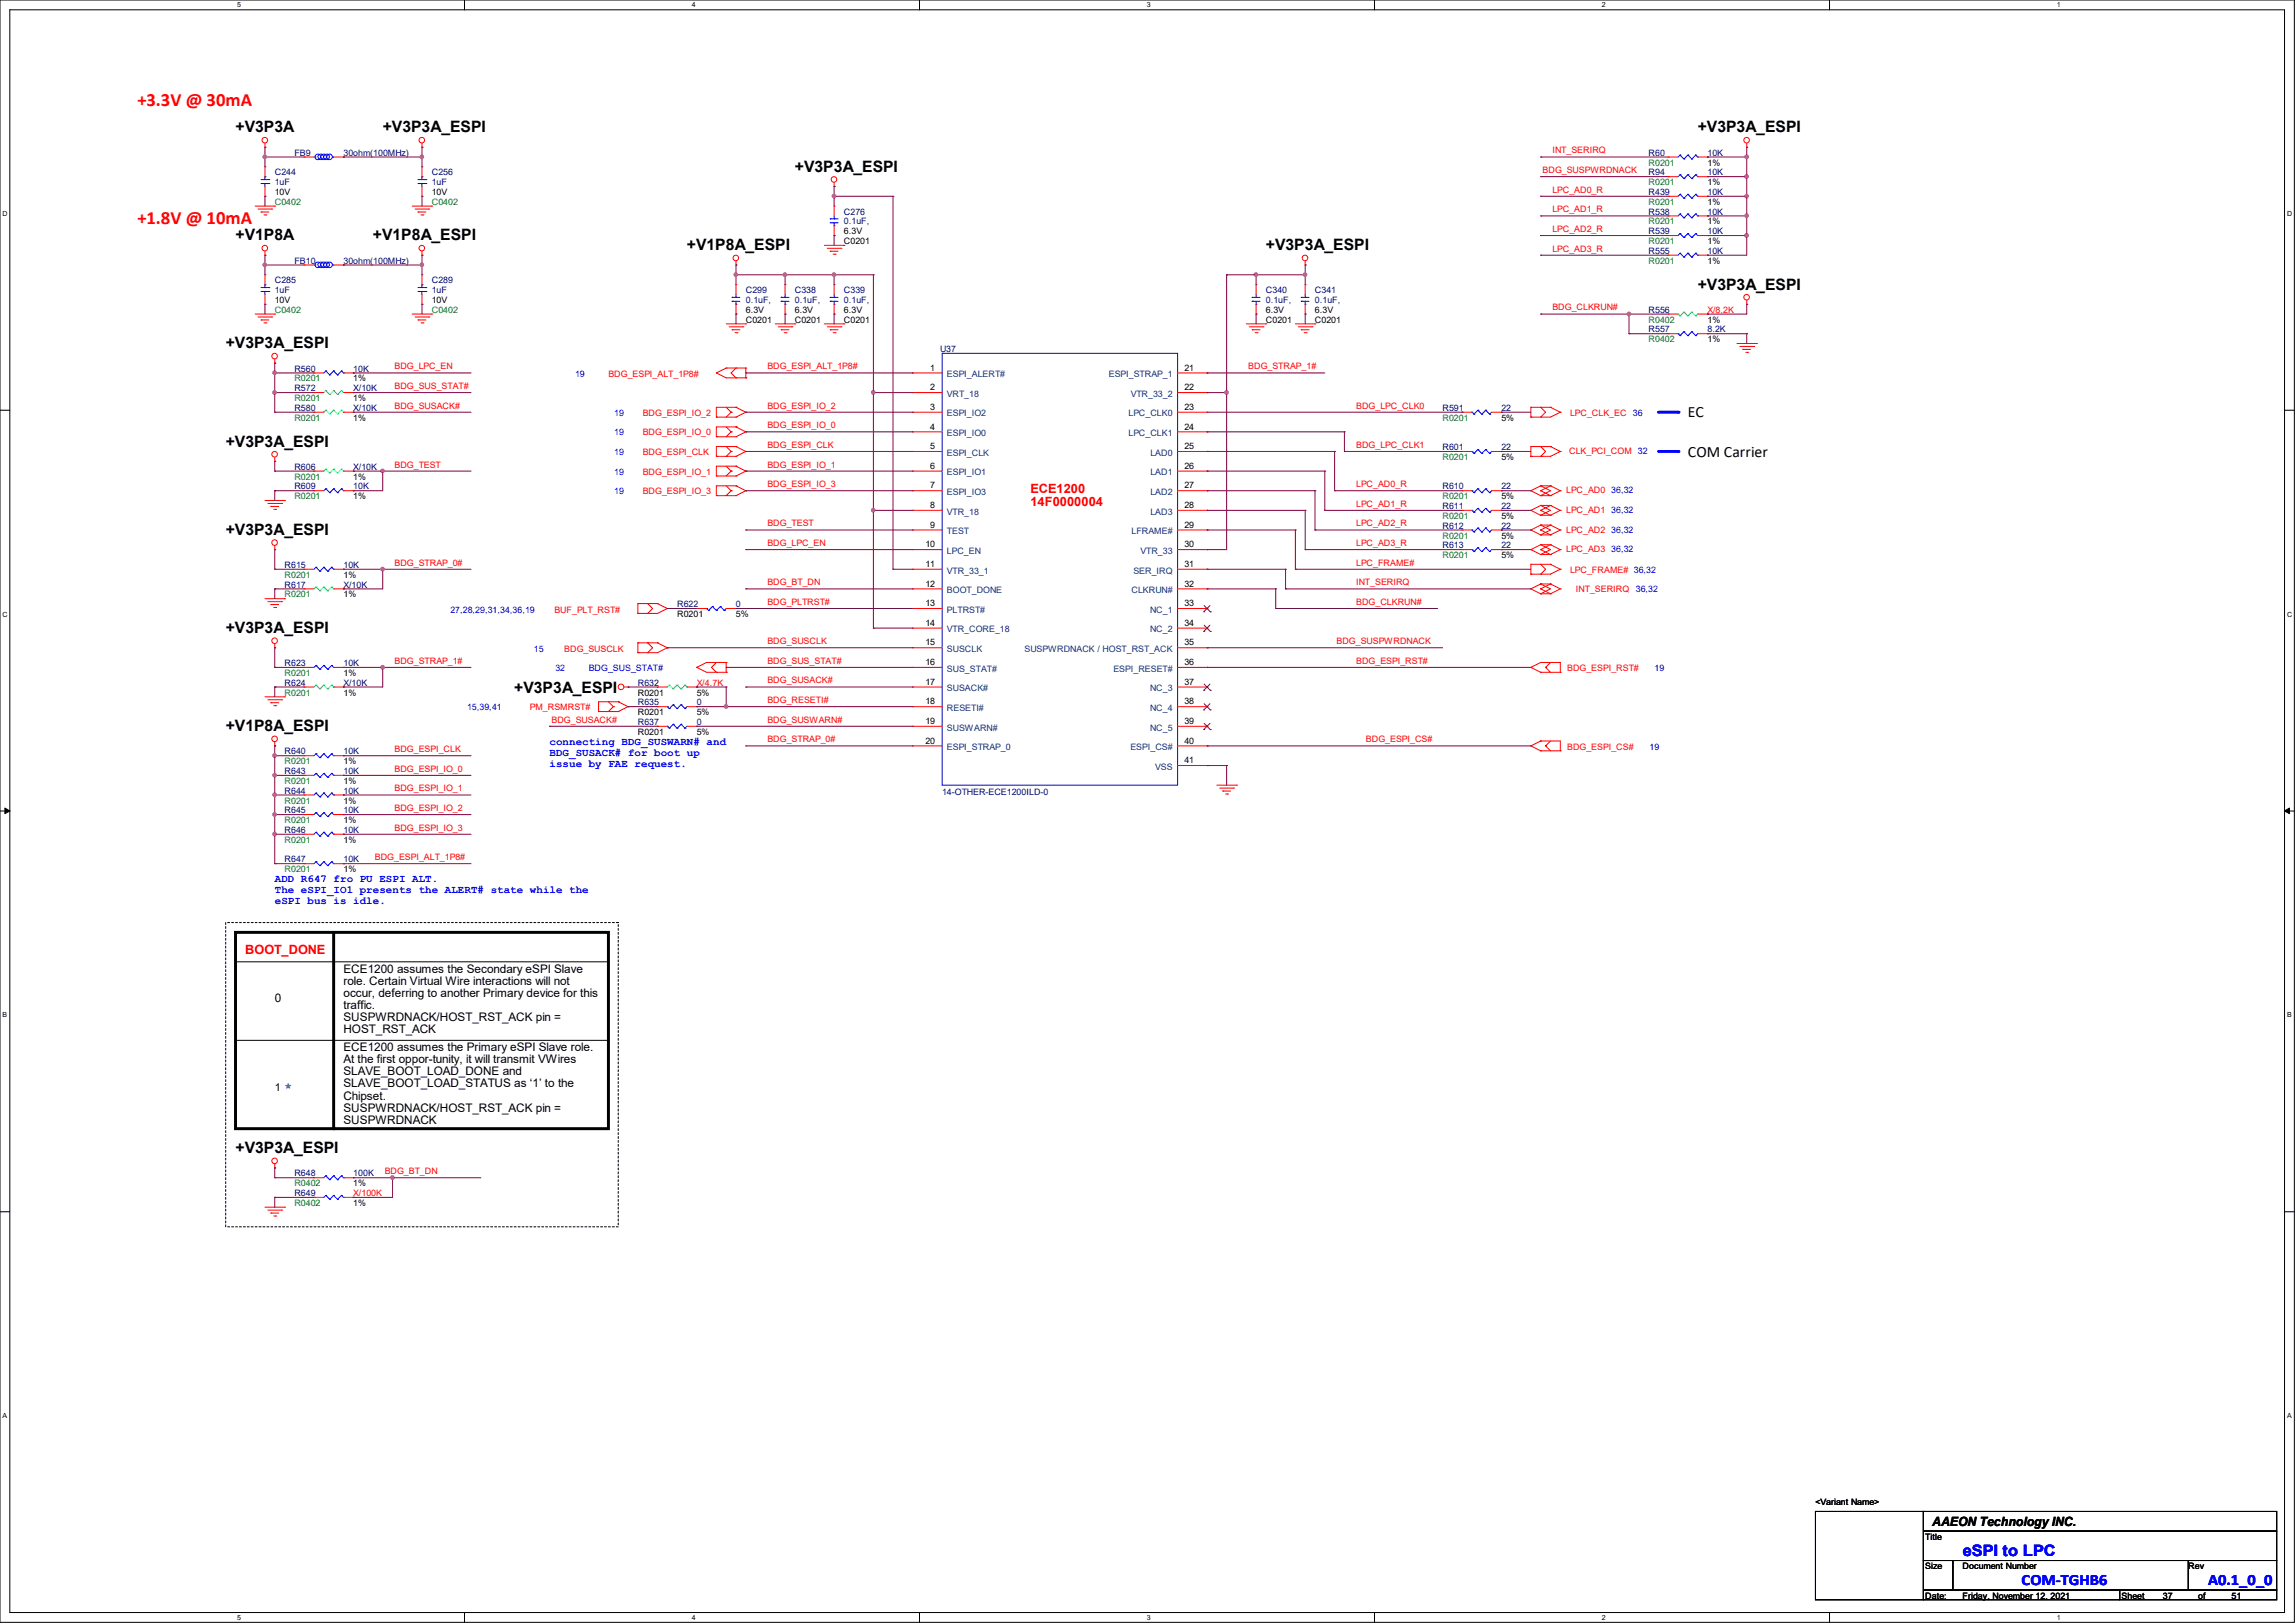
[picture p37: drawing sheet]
<svg xmlns="http://www.w3.org/2000/svg" width="297mm" height="210mm" viewBox="0 0 297 210" stroke-linecap="round" stroke-linejoin="round" font-family="sans-serif">
<defs><g id="words">
<g font-size="2.4" fill="#f00">
<text x="17.8" y="13.7">+3.3V @ 30mA</text>
<text x="17.8" y="29">+1.8V @ 10mA</text>
</g>
<g font-size="2">
<text x="30.5" y="17.1">+V3P3A</text>
<text x="49.5" y="17.1">+V3P3A_ESPI</text>
<text x="219.7" y="17.1">+V3P3A_ESPI</text>
<text x="102.9" y="22.2">+V3P3A_ESPI</text>
<text x="30.5" y="31.1">+V1P8A</text>
<text x="48.3" y="31.1">+V1P8A_ESPI</text>
<text x="88.9" y="32.4">+V1P8A_ESPI</text>
<text x="163.8" y="32.4">+V3P3A_ESPI</text>
<text x="219.7" y="37.5">+V3P3A_ESPI</text>
<text x="29.2" y="45.1">+V3P3A_ESPI</text>
<text x="29.2" y="57.8">+V3P3A_ESPI</text>
<text x="218.4" y="54">EC</text>
<text x="218.4" y="59.1">COM Carrier</text>
<text x="29.2" y="69.2">+V3P3A_ESPI</text>
<text x="29.2" y="81.9">+V3P3A_ESPI</text>
<text x="66.5" y="89.7">+V3P3A_ESPI</text>
<text x="29.2" y="94.6">+V1P8A_ESPI</text>
<text x="30.5" y="149.2">+V3P3A_ESPI</text>
</g>
<g font-size="2" fill="#00f">
<text x="254" y="201.3">eSPI to LPC</text>
<text x="261.6" y="205.2">COM-TGHB6</text>
<text x="285.8" y="205.2">A0.1_0_0</text>
</g>
<g font-size="1.7" fill="#f00">
<text x="133.3" y="63.8">ECE1200</text>
<text x="133.3" y="65.4">14F0000004</text>
<text x="31.7" y="123.4">BOOT_DONE</text>
</g>
<text font-size="1.7" fill="#0080c0" x="36.8" y="141.1">*</text>
<text font-size="1.7" x="250.1" y="197.4">AAEON Technology INC.</text>
<g font-size="1.5">
<text x="44.4" y="125.9">ECE1200 assumes the Secondary eSPI Slave</text>
<text x="35.6" y="129.7">0</text>
<text x="44.4" y="127.4">role. Certain Virtual Wire interactions will not</text>
<text x="44.4" y="129">occur, deferring to another Primary device for this</text>
<text x="44.4" y="130.6">traffic.</text>
<text x="44.4" y="132.1">SUSPWRDNACK/HOST_RST_ACK pin =</text>
<text x="44.4" y="133.7">HOST_RST_ACK</text>
<text x="44.4" y="136">ECE1200 assumes the Primary eSPI Slave role.</text>
<text x="44.4" y="137.6">At the first oppor-tunity, it will transmit VWires</text>
<text x="44.4" y="139.1">SLAVE_BOOT_LOAD_DONE and</text>
<text x="44.4" y="140.7">SLAVE_BOOT_LOAD_STATUS as ‘1’ to the</text>
<text x="44.4" y="142.3">Chipset.</text>
<text x="44.4" y="143.8">SUSPWRDNACK/HOST_RST_ACK pin =</text>
<text x="44.4" y="145.4">SUSPWRDNACK</text>
</g>
<g font-size="1.4" fill="#00f">
<text x="71.1" y="96.4">connecting BDG_SUSWARN# and</text>
<text x="71.1" y="97.8">BDG_SUSACK# for boot up</text>
<text x="71.1" y="99.2">issue by FAE request.</text>
<text x="35.6" y="114.2">ADD R647 fro PU ESPI ALT.</text>
<text x="35.6" y="115.6">The eSPI_IO1 presents the ALERT# state while the</text>
<text x="35.6" y="117">eSPI bus is idle.</text>
</g>
<text font-size="1.4" x="35.6" y="141.1">1</text>
<g font-size="1.1" fill="#000080">
<text x="35.6" y="22.7">C244</text>
<text x="35.6" y="24">1uF</text>
<text x="38.1" y="20.2">FB9</text>
<text x="44.5" y="20.2">30ohm(100MHz)</text>
<text x="55.9" y="22.7">C256</text>
<text x="55.9" y="24">1uF</text>
<text x="213.4" y="22.7">R94</text>
<text x="213.4" y="20.2">R60</text>
<text x="221" y="22.7">10K</text>
<text x="221" y="20.2">10K</text>
<text x="109.2" y="27.8">C276</text>
<text x="109.2" y="29">0.1uF,</text>
<text x="213.4" y="25.2">R439</text>
<text x="213.4" y="27.8">R538</text>
<text x="221" y="25.2">10K</text>
<text x="221" y="27.8">10K</text>
<text x="38.1" y="34.1">FB10</text>
<text x="44.5" y="34.1">30ohm(100MHz)</text>
<text x="213.4" y="30.3">R539</text>
<text x="213.4" y="32.9">R555</text>
<text x="221" y="30.3">10K</text>
<text x="221" y="32.9">10K</text>
<text x="35.6" y="36.7">C285</text>
<text x="35.6" y="37.9">1uF</text>
<text x="55.9" y="36.7">C289</text>
<text x="55.9" y="37.9">1uF</text>
<text x="96.5" y="37.9">C299</text>
<text x="96.5" y="39.2">0.1uF,</text>
<text x="102.9" y="37.9">C338</text>
<text x="102.9" y="39.2">0.1uF,</text>
<text x="109.2" y="37.9">C339</text>
<text x="109.2" y="39.2">0.1uF,</text>
<text x="163.8" y="37.9">C340</text>
<text x="163.8" y="39.2">0.1uF,</text>
<text x="170.2" y="37.9">C341</text>
<text x="170.2" y="39.2">0.1uF,</text>
<text x="213.4" y="40.5">R556</text>
<text x="121.7" y="45.6">U37</text>
<text x="213.4" y="43">R557</text>
<text x="221" y="43">8.2K</text>
<text x="38.1" y="50.6">R572</text>
<text x="38.1" y="53.2">R580</text>
<text x="38.1" y="48.1">R560</text>
<text x="45.7" y="50.6">X/10K</text>
<text x="45.7" y="53.2">X/10K</text>
<text x="45.7" y="48.1">10K</text>
<text x="186.7" y="53.2">R591</text>
<text x="194.3" y="53.2">22</text>
<text x="186.7" y="58.3">R601</text>
<text x="194.3" y="58.3">22</text>
<text x="38.1" y="63.3">R609</text>
<text x="38.1" y="60.8">R606</text>
<text x="45.7" y="63.3">10K</text>
<text x="45.7" y="60.8">X/10K</text>
<text x="186.7" y="63.3">R610</text>
<text x="186.7" y="65.9">R611</text>
<text x="194.3" y="63.3">22</text>
<text x="194.3" y="65.9">22</text>
<text x="186.7" y="68.4">R612</text>
<text x="186.7" y="71">R613</text>
<text x="194.3" y="68.4">22</text>
<text x="194.3" y="71">22</text>
<text x="36.8" y="73.5">R615</text>
<text x="36.8" y="76">R617</text>
<text x="44.4" y="73.5">10K</text>
<text x="44.4" y="76">X/10K</text>
<text x="87.6" y="78.6">R622</text>
<text x="95.2" y="78.6">0</text>
<text x="36.8" y="86.2">R623</text>
<text x="36.8" y="88.7">R624</text>
<text x="44.4" y="86.2">10K</text>
<text x="44.4" y="88.7">X/10K</text>
<text x="82.5" y="88.7">R632</text>
<text x="82.5" y="93.8">R637</text>
<text x="82.5" y="91.3">R635</text>
<text x="90.2" y="93.8">0</text>
<text x="90.2" y="91.3">0</text>
<text x="36.8" y="97.6">R640</text>
<text x="36.8" y="100.2">R643</text>
<text x="44.4" y="97.6">10K</text>
<text x="44.4" y="100.2">10K</text>
<text x="36.8" y="107.8">R646</text>
<text x="36.8" y="102.7">R644</text>
<text x="36.8" y="105.2">R645</text>
<text x="44.4" y="107.8">10K</text>
<text x="44.4" y="102.7">10K</text>
<text x="44.4" y="105.2">10K</text>
<text x="121.9" y="102.8">14-OTHER-ECE1200ILD-0</text>
<text x="36.8" y="111.6">R647</text>
<text x="44.4" y="111.6">10K</text>
<text x="38.1" y="152.2">R648</text>
<text x="38.1" y="154.8">R649</text>
<text x="45.7" y="152.2">100K</text>
</g>
<g font-size="1.1" fill="#f00">
<text x="199.6" y="22.4">BDG_SUSPWRDNACK</text>
<text x="200.9" y="19.9">INT_SERIRQ</text>
<text x="200.9" y="27.5">LPC_AD1_R</text>
<text x="200.9" y="24.9">LPC_AD0_R</text>
<text x="200.9" y="30">LPC_AD2_R</text>
<text x="200.9" y="32.6">LPC_AD3_R</text>
<text x="200.9" y="40.2">BDG_CLKRUN#</text>
<text x="221" y="40.5">X/8.2K</text>
<text x="51.1" y="47.8">BDG_LPC_EN</text>
<text x="99.3" y="47.8">BDG_ESPI_ALT_1P8#</text>
<text x="161.5" y="47.8">BDG_STRAP_1#</text>
<text x="51.1" y="50.3">BDG_SUS_STAT#</text>
<text x="51.1" y="52.9">BDG_SUSACK#</text>
<text x="78.7" y="48.7">BDG_ESPI_ALT_1P8#</text>
<text x="83.2" y="53.8">BDG_ESPI_IO_2</text>
<text x="99.3" y="52.9">BDG_ESPI_IO_2</text>
<text x="175.5" y="52.9">BDG_LPC_CLK0</text>
<text x="203.2" y="53.8">LPC_CLK_EC</text>
<text x="83.2" y="56.3">BDG_ESPI_IO_0</text>
<text x="83.2" y="58.9">BDG_ESPI_CLK</text>
<text x="99.3" y="58">BDG_ESPI_CLK</text>
<text x="99.3" y="55.4">BDG_ESPI_IO_0</text>
<text x="175.5" y="58">BDG_LPC_CLK1</text>
<text x="203.1" y="58.8">CLK_PCI_COM 32</text>
<text x="51.1" y="60.5">BDG_TEST</text>
<text x="83.2" y="61.4">BDG_ESPI_IO_1</text>
<text x="83.2" y="64">BDG_ESPI_IO_3</text>
<text x="99.3" y="63">BDG_ESPI_IO_3</text>
<text x="99.3" y="60.5">BDG_ESPI_IO_1</text>
<text x="175.5" y="65.6">LPC_AD1_R</text>
<text x="175.5" y="63">LPC_AD0_R</text>
<text x="202.7" y="63.8">LPC_AD0</text>
<text x="99.3" y="68.1">BDG_TEST</text>
<text x="99.3" y="70.7">BDG_LPC_EN</text>
<text x="175.5" y="68.1">LPC_AD2_R</text>
<text x="175.5" y="70.7">LPC_AD3_R</text>
<text x="202.7" y="68.9">LPC_AD2</text>
<text x="202.7" y="71.5">LPC_AD3</text>
<text x="202.7" y="66.4">LPC_AD1</text>
<text x="51.1" y="73.2">BDG_STRAP_0#</text>
<text x="99.3" y="75.7">BDG_BT_DN</text>
<text x="175.5" y="73.2">LPC_FRAME#</text>
<text x="175.5" y="75.7">INT_SERIRQ</text>
<text x="203.2" y="74.1">LPC_FRAME# 36,32</text>
<text x="204" y="76.5">INT_SERIRQ</text>
<text x="71.8" y="79.3">BUF_PLT_RST#</text>
<text x="99.3" y="78.3">BDG_PLTRST#</text>
<text x="99.3" y="83.4">BDG_SUSCLK</text>
<text x="173" y="83.4">BDG_SUSPWRDNACK</text>
<text x="175.5" y="78.3">BDG_CLKRUN#</text>
<text x="51.1" y="85.9">BDG_STRAP_1#</text>
<text x="73" y="84.4">BDG_SUSCLK</text>
<text x="90.2" y="88.7">X/4.7K</text>
<text x="99.3" y="85.9">BDG_SUS_STAT#</text>
<text x="99.3" y="88.4">BDG_SUSACK#</text>
<text x="175.5" y="85.9">BDG_ESPI_RST#</text>
<text x="202.8" y="86.8">BDG_ESPI_RST#</text>
<text x="68.6" y="91.9">PM_RSMRST#</text>
<text x="71.4" y="93.5">BDG_SUSACK#</text>
<text x="99.3" y="93.5">BDG_SUSWARN#</text>
<text x="99.3" y="91">BDG_RESETI#</text>
<text x="51.1" y="97.3">BDG_ESPI_CLK</text>
<text x="51.1" y="99.9">BDG_ESPI_IO_0</text>
<text x="99.3" y="96.1">BDG_STRAP_0#</text>
<text x="176.8" y="96.1">BDG_ESPI_CS#</text>
<text x="202.8" y="97">BDG_ESPI_CS#</text>
<text x="51.1" y="107.5">BDG_ESPI_IO_3</text>
<text x="51.1" y="102.4">BDG_ESPI_IO_1</text>
<text x="51.1" y="104.9">BDG_ESPI_IO_2</text>
<text x="48.5" y="111.3">BDG_ESPI_ALT_1P8#</text>
<text x="45.7" y="154.8">X/100K</text>
<text x="49.8" y="151.9">BDG_BT_DN</text>
</g>
<g font-size="1.1" fill="#008000">
<text x="213.4" y="24">R0201</text>
<text x="213.4" y="21.4">R0201</text>
<text x="35.6" y="26.5">C0402</text>
<text x="55.9" y="26.5">C0402</text>
<text x="213.4" y="26.5">R0201</text>
<text x="213.4" y="29">R0201</text>
<text x="213.4" y="31.6">R0201</text>
<text x="213.4" y="34.1">R0201</text>
<text x="35.6" y="40.5">C0402</text>
<text x="55.9" y="40.5">C0402</text>
<text x="213.4" y="41.7">R0402</text>
<text x="213.4" y="44.3">R0402</text>
<text x="38.1" y="51.9">R0201</text>
<text x="38.1" y="49.4">R0201</text>
<text x="38.1" y="54.4">R0201</text>
<text x="186.7" y="59.5">R0201</text>
<text x="186.7" y="54.4">R0201</text>
<text x="38.1" y="64.6">R0201</text>
<text x="38.1" y="62.1">R0201</text>
<text x="186.7" y="64.6">R0201</text>
<text x="186.7" y="69.7">R0201</text>
<text x="186.7" y="67.1">R0201</text>
<text x="36.8" y="74.8">R0201</text>
<text x="36.8" y="77.3">R0201</text>
<text x="186.7" y="72.2">R0201</text>
<text x="36.8" y="87.5">R0201</text>
<text x="36.8" y="90">R0201</text>
<text x="36.8" y="98.9">R0201</text>
<text x="36.8" y="101.4">R0201</text>
<text x="36.8" y="104">R0201</text>
<text x="36.8" y="106.5">R0201</text>
<text x="36.8" y="109.1">R0201</text>
<text x="36.8" y="112.9">R0201</text>
<text x="38.1" y="153.5">R0402</text>
<text x="38.1" y="156">R0402</text>
</g>
<g font-size="1.1">
<text x="221" y="24">1%</text>
<text x="221" y="21.4">1%</text>
<text x="35.6" y="25.2">10V</text>
<text x="55.9" y="25.2">10V</text>
<text x="221" y="26.5">1%</text>
<text x="221" y="29">1%</text>
<text x="109.2" y="31.6">C0201</text>
<text x="109.2" y="30.3">6.3V</text>
<text x="221" y="31.6">1%</text>
<text x="221" y="34.1">1%</text>
<text x="35.6" y="39.2">10V</text>
<text x="55.9" y="39.2">10V</text>
<text x="96.5" y="41.7">C0201</text>
<text x="96.5" y="40.5">6.3V</text>
<text x="102.9" y="41.7">C0201</text>
<text x="102.9" y="40.5">6.3V</text>
<text x="109.2" y="41.7">C0201</text>
<text x="109.2" y="40.5">6.3V</text>
<text x="163.8" y="41.7">C0201</text>
<text x="163.8" y="40.5">6.3V</text>
<text x="170.2" y="41.7">C0201</text>
<text x="170.2" y="40.5">6.3V</text>
<text x="221" y="41.7">1%</text>
<text x="120.4" y="48">1</text>
<text x="153.3" y="48">21</text>
<text x="221" y="44.3">1%</text>
<text x="45.7" y="51.9">1%</text>
<text x="45.7" y="49.4">1%</text>
<text x="120.4" y="53">3</text>
<text x="120.4" y="50.5">2</text>
<text x="153.3" y="50.5">22</text>
<text x="153.3" y="53">23</text>
<text x="45.7" y="54.4">1%</text>
<text x="120.4" y="58.1">5</text>
<text x="120.4" y="55.6">4</text>
<text x="153.3" y="58.1">25</text>
<text x="153.3" y="55.6">24</text>
<text x="194.3" y="59.5">5%</text>
<text x="194.3" y="54.4">5%</text>
<text x="45.7" y="64.6">1%</text>
<text x="45.7" y="62.1">1%</text>
<text x="120.4" y="60.7">6</text>
<text x="120.4" y="63.2">7</text>
<text x="120.4" y="65.7">8</text>
<text x="153.3" y="65.7">28</text>
<text x="153.3" y="60.7">26</text>
<text x="153.3" y="63.2">27</text>
<text x="194.3" y="64.6">5%</text>
<text x="119.8" y="70.8">10</text>
<text x="120.4" y="68.3">9</text>
<text x="153.3" y="70.8">30</text>
<text x="153.3" y="68.3">29</text>
<text x="194.3" y="69.7">5%</text>
<text x="194.3" y="67.1">5%</text>
<text x="44.4" y="74.8">1%</text>
<text x="44.4" y="77.3">1%</text>
<text x="119.8" y="73.4">11</text>
<text x="119.8" y="75.9">12</text>
<text x="153.3" y="73.4">31</text>
<text x="153.3" y="75.9">32</text>
<text x="194.3" y="72.2">5%</text>
<text x="87.6" y="79.8">R0201</text>
<text x="95.2" y="79.8">5%</text>
<text x="119.8" y="78.4">13</text>
<text x="119.8" y="81">14</text>
<text x="119.8" y="83.5">15</text>
<text x="153.3" y="78.4">33</text>
<text x="153.3" y="81">34</text>
<text x="153.3" y="83.5">35</text>
<text x="44.4" y="87.5">1%</text>
<text x="119.8" y="86.1">16</text>
<text x="119.8" y="88.6">17</text>
<text x="153.3" y="86.1">36</text>
<text x="153.3" y="88.6">37</text>
<text x="44.4" y="90">1%</text>
<text x="82.5" y="95.1">R0201</text>
<text x="82.5" y="92.5">R0201</text>
<text x="82.5" y="90">R0201</text>
<text x="90.2" y="95.1">5%</text>
<text x="90.2" y="92.5">5%</text>
<text x="90.2" y="90">5%</text>
<text x="119.8" y="91.1">18</text>
<text x="119.8" y="93.7">19</text>
<text x="153.3" y="91.1">38</text>
<text x="153.3" y="93.7">39</text>
<text x="44.4" y="98.9">1%</text>
<text x="44.4" y="101.4">1%</text>
<text x="119.8" y="96.2">20</text>
<text x="153.3" y="96.2">40</text>
<text x="153.3" y="98.8">41</text>
<text x="44.4" y="104">1%</text>
<text x="44.4" y="106.5">1%</text>
<text x="44.4" y="109.1">1%</text>
<text x="44.4" y="112.9">1%</text>
<text x="45.7" y="153.5">1%</text>
<text x="45.7" y="156">1%</text>
<text x="234.9" y="194.8">&lt;Variant Name&gt;</text>
<text x="249.2" y="199.2">Title</text>
<text x="249.2" y="203">Size</text>
<text x="254" y="203">Document Number</text>
<text x="283.2" y="203">Rev</text>
<text x="249.2" y="206.8">Date:</text>
<text x="254" y="206.8">Friday, November 12, 2021</text>
<text x="274.6" y="206.8">Sheet</text>
<text x="279.9" y="206.8">37</text>
<text x="284.5" y="206.8">of</text>
<text x="288.8" y="206.8">51</text>
</g>
<g font-size="1.1" fill="#00f">
<text x="74.4" y="48.7">19</text>
<text x="79.5" y="53.8">19</text>
<text x="211.3" y="53.8">36</text>
<text x="79.5" y="56.3">19</text>
<text x="79.5" y="58.9">19</text>
<text x="79.5" y="61.4">19</text>
<text x="79.5" y="64">19</text>
<text x="208.5" y="63.8">36,32</text>
<text x="208.5" y="68.9">36,32</text>
<text x="208.5" y="71.5">36,32</text>
<text x="208.5" y="66.4">36,32</text>
<text x="211.7" y="76.5">36,32</text>
<text x="58.3" y="79.3">27,28,29,31,34,36,19</text>
<text x="69.1" y="84.4">15</text>
<text x="71.9" y="86.8">32</text>
<text x="76.2" y="86.8">BDG_SUS_STAT#</text>
<text x="214.1" y="86.8">19</text>
<text x="60.5" y="91.9">15,39,41</text>
<text x="213.5" y="97">19</text>
</g>
<g font-size="1.1" fill="#004080">
<text x="122.6" y="48.8">ESPI_ALERT#</text>
<text x="122.6" y="53.9">ESPI_IO2</text>
<text x="122.6" y="51.4">VRT_18</text>
<text x="143.5" y="48.8">ESPI_STRAP_1</text>
<text x="146" y="53.9">LPC_CLK0</text>
<text x="146.3" y="51.4">VTR_33_2</text>
<text x="122.6" y="59">ESPI_CLK</text>
<text x="122.6" y="56.4">ESPI_IO0</text>
<text x="146" y="56.4">LPC_CLK1</text>
<text x="148.9" y="59">LAD0</text>
<text x="122.6" y="61.5">ESPI_IO1</text>
<text x="122.6" y="64.1">ESPI_IO3</text>
<text x="148.9" y="61.5">LAD1</text>
<text x="148.9" y="64.1">LAD2</text>
<text x="122.6" y="66.6">VTR_18</text>
<text x="122.6" y="69.1">TEST</text>
<text x="122.6" y="71.7">LPC_EN</text>
<text x="146.4" y="69.1">LFRAME#</text>
<text x="147.6" y="71.7">VTR_33</text>
<text x="148.9" y="66.6">LAD3</text>
<text x="122.6" y="74.2">VTR_33_1</text>
<text x="122.6" y="76.8">BOOT_DONE</text>
<text x="146.4" y="76.8">CLKRUN#</text>
<text x="146.7" y="74.2">SER_IRQ</text>
<text x="122.6" y="79.3">PLTRST#</text>
<text x="122.6" y="81.8">VTR_CORE_18</text>
<text x="148.8" y="79.3">NC_1</text>
<text x="148.8" y="81.8">NC_2</text>
<text x="122.6" y="84.4">SUSCLK</text>
<text x="122.6" y="86.9">SUS_STAT#</text>
<text x="122.6" y="89.5">SUSACK#</text>
<text x="132.6" y="84.4">SUSPWRDNACK / HOST_RST_ACK</text>
<text x="144.1" y="86.9">ESPI_RESET#</text>
<text x="148.8" y="89.5">NC_3</text>
<text x="122.6" y="92">RESETI#</text>
<text x="122.6" y="94.5">SUSWARN#</text>
<text x="148.8" y="92">NC_4</text>
<text x="148.8" y="94.5">NC_5</text>
<text x="122.6" y="97.1">ESPI_STRAP_0</text>
<text x="146.3" y="97.1">ESPI_CS#</text>
<text x="149.5" y="99.6">VSS</text>
</g>
<g font-size=".9">
<text x="30.7" y=".9">5</text>
<text x="89.5" y=".9">4</text>
<text x="148.4" y=".9">3</text>
<text x="207.3" y=".9">2</text>
<text x="266.2" y=".9">1</text>
<text x=".3" y="28">D</text>
<text x="296" y="28">D</text>
<text x=".3" y="79.8">C</text>
<text x="296" y="79.8">C</text>
<text x=".3" y="131.7">B</text>
<text x="296" y="131.7">B</text>
<text x=".3" y="183.5">A</text>
<text x="296" y="183.5">A</text>
<text x="30.7" y="209.6">5</text>
<text x="89.5" y="209.6">4</text>
<text x="148.4" y="209.6">3</text>
<text x="207.3" y="209.6">2</text>
<text x="266.2" y="209.6">1</text>
</g>
</g></defs>
<path d="M0 0h296.9v209.9h-296.9zM1.3 1.3h294.4v207.4h-294.4z" fill="none" stroke="#000" stroke-width=".13"/>
<g fill="#fff">
<path d="M30.7 .1h.5v1h-.5z"/>
<path d="M30.7 208.8h.5v1h-.5z"/>
</g>
<path d="M60.1 0v1.3M60.1 208.7v1.2" fill="none" stroke="#000" stroke-width=".13"/>
<g fill="#fff">
<path d="M89.5 .1h.5v1h-.5z"/>
<path d="M89.5 208.8h.5v1h-.5z"/>
</g>
<path d="M119 0v1.3M119 208.7v1.2" fill="none" stroke="#000" stroke-width=".13"/>
<g fill="#fff">
<path d="M148.4 .1h.5v1h-.5z"/>
<path d="M148.4 208.8h.5v1h-.5z"/>
</g>
<path d="M177.9 0v1.3M177.9 208.7v1.2" fill="none" stroke="#000" stroke-width=".13"/>
<g fill="#fff">
<path d="M207.3 .1h.5v1h-.5z"/>
<path d="M207.3 208.8h.5v1h-.5z"/>
</g>
<path d="M236.8 0v1.3M236.8 208.7v1.2" fill="none" stroke="#000" stroke-width=".13"/>
<g fill="#fff">
<path d="M266.2 .1h.5v1h-.5z"/>
<path d="M266.2 208.8h.5v1h-.5z"/>
<path d="M.3 27.2h.7v1h-.7z"/>
<path d="M296 27.2h.6v1h-.6z"/>
<path d="M.3 79h.7v1h-.7z"/>
<path d="M296 79h.6v1h-.6z"/>
</g>
<path d="M0 53.1h1.3M295.7 53.1h1.2" fill="none" stroke="#000" stroke-width=".13"/>
<g fill="#fff">
<path d="M.3 130.9h.6v1h-.6z"/>
<path d="M296 130.9h.6v1h-.6z"/>
</g>
<path d="M0 104.9h1.3M295.7 104.9h1.2" fill="none" stroke="#000" stroke-width=".13"/>
<path d="M.6 104.6l.7 .3-.7 .4zM295.7 104.9l.6-.3v.7z" fill="#000" stroke="#000" stroke-width=".13"/>
<g fill="#fff">
<path d="M.3 182.7h.6v1h-.6z"/>
<path d="M296 182.7h.5v1h-.5z"/>
</g>
<path d="M0 156.8h1.3M295.7 156.8h1.2" fill="none" stroke="#000" stroke-width=".13"/>
<path d="M214.6 53.3h2.6" fill="none" stroke="#00f" stroke-width=".38"/>
<circle cx="217.2" cy="53.3" r=".19" fill="#00f"/>
<path d="M214.6 58.4h2.6" fill="none" stroke="#00f" stroke-width=".38"/>
<circle cx="217.2" cy="58.4" r=".19" fill="#00f"/>
<path d="M29.2 119.4h50.8v39.3h-50.8z" fill="none" stroke="#000" stroke-width=".13" stroke-dasharray=".3"/>
<path d="M30.5 120.6h48.2v25.4h-48.2zM43.2 120.6v25.4" fill="none" stroke="#000" stroke-width=".38"/>
<path d="M30.5 124.5h48.2M30.5 134.6h48.2M78.7 124.5h.1M78.7 134.6h.1M234.9 195.6h14v11.4h-14zM248.9 195.6h45.7v2.5h-45.7zM248.9 198.1h45.7v3.8h-45.7zM248.9 201.9h3.8v3.8h-3.8zM248.9 205.7h25.4v1.3h-25.4zM252.7 201.9h30.5v3.8h-30.5zM274.3 205.7h20.3v1.3h-20.3zM283.2 201.9h11.4v3.8h-11.4z" fill="none" stroke="#000" stroke-width=".13"/>
<circle cx="43.2" cy="146.1" r=".19" fill="#000"/>
<g fill="none" stroke="#f00" stroke-width=".13">
<path d="M34.3 19h.1M34.3 18.5v.5M54.6 19h.1M54.6 18.5v.5M226.1 19h.1M226.1 18.5v.5M33 26.7h2.6M33.4 27.1h1.8M33.8 27.4h.1M33.8 27.4h1M34.2 27.8h.2M34.3 33h.1"/>
<path d="M34.3 25.4h.1M34.3 21.6h.1M34.3 39.4h.1M34.3 35.6h.1M34.3 21.6v1.3M34.3 24.1v1.3M34.3 32.5v.5M34.3 35.6v1.2M34.3 38.1v1.3M34.4 27.8h.1M35.2 27.1h.1M35.6 26.7h.1"/>
<path d="M39.4 20.3h.1M39.4 34.3h.1M39.4 20.3h1.2M39.4 34.3h1.2M43.2 20.3h1.2M43.2 34.3h1.2M44.4 20.3h.1M44.4 34.3h.1M53.3 26.7h2.6M53.7 27.1h1.8M54.1 27.4h.1M54.1 27.4h1"/>
<path d="M54.5 27.8h.2M54.6 33h.1M54.6 39.4h.1M54.6 35.6h.1M54.6 25.4h.1M54.6 21.6h.1M54.6 21.6v1.3M54.6 24.1v1.3M54.6 32.5v.5M54.6 35.6v1.2M54.6 38.1v1.3M54.7 27.8h.1"/>
<path d="M55.5 27.1h.1M55.9 26.7h.1M95.2 34.3h.1M95.2 36.8h.1M95.2 33.8v.5M95.2 36.8v1.3M95.2 39.4v1.2M101.6 36.8h.1M101.6 36.8v1.3M101.6 39.4v1.2M106.7 31.7h2.5M107.1 32.1h1.7"/>
<path d="M107.4 32.5h.1M107.4 32.5h1.1M107.8 32.9h.3M107.9 24.1h.1M107.9 26.7h.1M107.9 30.5h.1M107.9 36.8h.1M107.9 23.6v.5M107.9 26.7v1.2M107.9 29.2v1.3M107.9 36.8v1.3M107.9 39.4v1.2"/>
<path d="M108.1 32.9h.1M108.8 32.1h.1M109.2 31.7h.1M162.6 36.8h.1M162.6 36.8v1.3M162.6 39.4v1.2M168.9 34.3h.1M168.9 36.8h.1M168.9 33.8v.5M168.9 36.8v1.3M168.9 39.4v1.2M215.9 22.9h.1"/>
<path d="M215.9 25.4h.1M215.9 27.9h.1M215.9 30.5h.1M215.9 20.3h.1M215.9 33h.1M215.9 20.3h1.3M215.9 22.9h1.3M215.9 25.4h1.3M215.9 27.9h1.3M215.9 30.5h1.3M215.9 33h1.3M219.7 20.3h1.3"/>
<path d="M219.7 22.9h1.3M219.7 25.4h1.3M219.7 27.9h1.3M219.7 30.5h1.3M219.7 33h1.3M221 22.9h.1M221 25.4h.1M221 27.9h.1M221 30.5h.1M221 20.3h.1M221 33h.1M226.1 39.4h.1"/>
<path d="M226.1 38.9v.5M33 40.6h2.6M33.4 41h1.8M33.8 41.4h.1M33.8 41.4h1M34.2 41.8h.2M34.4 41.8h.1M35.2 41h.1M35.6 40.6h.1M35.6 59.7h.1M35.6 47h.1M35.6 46.5v.5"/>
<path d="M35.6 59.2v.5M40.6 50.8h.1M40.6 53.3h.1M40.6 48.3h.1M40.6 48.3h1.3M40.6 53.3h1.3M40.6 50.8h1.3M44.4 48.3h1.3M44.4 53.3h1.3M44.4 50.8h1.3M45.7 50.8h.1M45.7 53.3h.1"/>
<path d="M45.7 48.3h.1M53.3 40.6h2.6M53.7 41h1.8M54.1 41.4h.1M54.1 41.4h1M54.5 41.8h.2M54.7 41.8h.1M55.5 41h.1M55.9 40.6h.1M92.7 54h.1M92.7 56.5h.1M92.7 59.1h.1"/>
<path d="M92.7 48.3h.1M92.7 54h2.5M92.7 56.5h2.5M92.7 59.1h2.5M92.7 48.3l1.3 .6h2.5M94 47.6h.1M94 41.9h2.5M94 52.7l.6 .6M94 55.2l.6 .7M94 57.8l.6 .6M94 47.6l-1.3 .7M94 47.6h2.5"/>
<path d="M94.4 42.3h1.7M94.6 53.3h.1M94.6 55.9h.1M94.6 58.4h.1M94.6 53.3l-.6 .7M94.6 55.9l-.6 .6M94.6 58.4l-.6 .7M94.7 42.7h.1M94.7 42.7h1.1M95.1 43.1h.3M95.2 52.7h.1M95.2 54h.1"/>
<path d="M95.2 55.2h.1M95.2 56.5h.1M95.2 57.8h.1M95.2 59.1h.1M95.2 48.9h.1M95.2 47.6h.1M95.2 40.6h.1M95.2 52.7h-2.5v1.3M95.2 52.7l1.3 .6M95.2 55.2h-2.5v1.3M95.2 57.8h-2.5v1.3M95.2 55.2l1.3 .7"/>
<path d="M95.2 57.8l1.3 .6M95.2 47.6l-.6 .7 .6 .6M95.4 43.1h.1M96.1 42.3h.1M96.5 41.9h.1M96.5 53.3h.1M96.5 55.9h.1M96.5 58.4h.1M96.5 48.9h.1M96.5 47.6h.1M96.5 53.3l-1.3 .7M96.5 55.9l-1.3 .6"/>
<path d="M96.5 58.4l-1.3 .7M96.5 47.6v1.3M100.3 41.9h2.6M100.7 42.3h1.8M101.1 42.7h.1M101.1 42.7h1M101.5 43.1h.2M101.6 40.6h.1M101.7 43.1h.1M102.5 42.3h.1M102.9 41.9h.1M106.7 41.9h2.5"/>
<path d="M107.1 42.3h1.7M107.4 42.7h.1M107.4 42.7h1.1M107.8 43.1h.3M107.9 40.6h.1M108.1 43.1h.1M108.8 42.3h.1M109.2 41.9h.1M118.1 58.4h.1M118.1 48.3h.1M118.1 55.9h.1M118.1 53.3h.1"/>
<path d="M118.1 50.8h.1M118.1 58.4h3.8M118.1 48.3h3.8M118.1 55.9h3.8M118.1 53.3h3.8M118.1 50.8h3.8M152.4 58.4h3.8M152.4 48.3h3.8M152.4 55.9h3.8M152.4 53.3h3.8M152.4 50.8h3.8M156.2 58.4h.1"/>
<path d="M156.2 55.9h.1M156.2 48.3h.1M156.2 50.8h.1M156.2 53.3h.1M161.3 41.9h2.5M161.7 42.3h1.7M162.1 42.7h.1M162.1 42.7h1M162.4 43.1h.3M162.6 40.6h.1M162.7 43.1h.1M163.4 42.3h.1"/>
<path d="M163.8 41.9h.1M167.6 41.9h2.6M168 42.3h1.8M168.4 42.7h.1M168.4 42.7h1M168.8 43.1h.2M168.9 40.6h.1M169 43.1h.1M169.8 42.3h.1M170.2 41.9h.1M189.2 58.4h.1M189.2 53.3h.1"/>
<path d="M189.2 58.4h1.3M189.2 53.3h1.3M193 58.4h1.3M193 53.3h1.3M194.3 58.4h.1M194.3 53.3h.1M198.1 59.1h.1M198.1 57.8h.1M198.1 54h.1M198.1 52.7h.1M198.1 52.7h2.6M198.1 57.8h2.6"/>
<path d="M198.1 52.7v1.3M198.1 57.8v1.3M199.4 59.1h.1M199.4 57.8h.1M199.4 54h.1M199.4 52.7h.1M199.4 57.8l.6 .6-.6 .7M199.4 52.7l.6 .6-.6 .7M200.7 57.8h.1M200.7 52.7h.1M200.7 57.8l1.2 .6M200.7 52.7l1.2 .6"/>
<path d="M201.9 58.4h.1M201.9 53.3h.1M201.9 53.3l-1.2 .7h-2.6M201.9 58.4l-1.2 .7h-2.6M215.9 40.6h.1M215.9 43.2h.1M215.9 40.6h1.3M215.9 43.2h1.3M219.7 40.6h1.3M219.7 43.2h1.3M221 40.6h.1M221 43.2h.1"/>
<path d="M224.8 44.4h2.5M225.2 44.8h1.7M225.6 45.2h.1M225.6 45.2h1M225.9 45.6h.3M226.2 45.6h.1M226.9 44.8h.1M227.3 44.4h.1M34.3 77.5h2.5M34.3 64.8h2.5M34.7 77.9h1.7M34.7 65.2h1.7"/>
<path d="M35.1 78.2h.1M35.1 65.5h.1M35.1 78.2h1M35.1 65.5h1M35.4 78.6h.3M35.4 65.9h.3M35.6 71.1h.1M35.6 70.6v.5M35.7 78.6h.1M35.7 65.9h.1M36.4 77.9h.1M36.4 65.2h.1"/>
<path d="M36.8 77.5h.1M36.8 64.8h.1M39.4 73.7h.1M39.4 76.2h.1M39.4 73.7h1.2M39.4 76.2h1.2M40.6 63.5h.1M40.6 61h.1M40.6 61h1.3M40.6 63.5h1.3M43.2 73.7h1.2M43.2 76.2h1.2"/>
<path d="M44.4 73.7h.1M44.4 76.2h.1M44.4 61h1.3M44.4 63.5h1.3M45.7 63.5h.1M45.7 61h.1M82.5 79.4h.1M82.5 78.1h.1M82.5 78.1h2.6M82.5 78.1v1.3M83.8 79.4h.1M83.8 78.1h.1"/>
<path d="M83.8 78.1l.7 .6-.7 .7M85.1 78.1h.1M85.1 78.1l1.3 .6M86.4 78.7h.1M86.4 78.7l-1.3 .7h-2.6M90.2 78.7h.1M90.2 78.7h1.2M92.7 61.6h.1M92.7 64.1h.1M92.7 61.6h2.5M92.7 64.1h2.5M94 60.3l.6 .7"/>
<path d="M94 62.9l.6 .6M94 78.7h1.2M94.6 61h.1M94.6 63.5h.1M94.6 61l-.6 .6M94.6 63.5l-.6 .6M95.2 60.3h.1M95.2 61.6h.1M95.2 62.9h.1M95.2 64.1h.1M95.2 78.7h.1M95.2 60.3h-2.5v1.3"/>
<path d="M95.2 62.9h-2.5v1.2M95.2 60.3l1.3 .7M95.2 62.9l1.3 .6M96.5 61h.1M96.5 63.5h.1M96.5 61l-1.3 .6M96.5 63.5l-1.3 .6M118.1 61h.1M118.1 63.5h.1M118.1 66h.1M118.1 68.6h.1M118.1 71.1h.1"/>
<path d="M118.1 73.7h.1M118.1 76.2h.1M118.1 78.7h.1M118.1 71.1h3.8M118.1 73.7h3.8M118.1 61h3.8M118.1 63.5h3.8M118.1 68.6h3.8M118.1 66h3.8M118.1 76.2h3.8M118.1 78.7h3.8M152.4 71.1h3.8"/>
<path d="M152.4 73.7h3.8M152.4 61h3.8M152.4 63.5h3.8M152.4 68.6h3.8M152.4 66h3.8M152.4 76.2h3.8M152.4 78.7h3.8M156.2 71.1h.1M156.2 73.7h.1M156.2 68.6h.1M156.2 66h.1M156.2 61h.1"/>
<path d="M156.2 63.5h.1M156.2 76.2h.1M156.2 78.7h.1M189.2 68.6h.1M189.2 63.5h.1M189.2 66h.1M189.2 71.1h.1M189.2 71.1h1.3M189.2 63.5h1.3M189.2 68.6h1.3M189.2 66h1.3M193 71.1h1.3"/>
<path d="M193 63.5h1.3M193 68.6h1.3M193 66h1.3M194.3 68.6h.1M194.3 63.5h.1M194.3 66h.1M194.3 71.1h.1M198.1 68.6h.1M198.1 71.1h.1M198.1 66h.1M198.1 74.3h.1M198.1 73h.1"/>
<path d="M198.1 76.2h.1M198.1 63.5h.1M198.1 73v1.3M198.1 68.6l1.3 .6M198.1 71.1l1.3 .7M198.1 66l1.3 .7M198.1 73h2.6M198.1 76.2l1.3 .6M198.1 63.5l1.3 .6M199.4 67.9h.1M199.4 69.2h.1M199.4 68.6h.1"/>
<path d="M199.4 70.5h.1M199.4 71.8h.1M199.4 71.1h.1M199.4 65.4h.1M199.4 66.7h.1M199.4 66h.1M199.4 74.3h.1M199.4 73h.1M199.4 75.6h.1M199.4 76.8h.1M199.4 76.2h.1M199.4 62.9h.1"/>
<path d="M199.4 64.1h.1M199.4 63.5h.1M199.4 62.9h1.3M199.4 64.1h1.3M199.4 69.2h1.3M199.4 67.9h1.3M199.4 67.9l-1.3 .7M199.4 67.9l1.3 .7-1.3 .6M199.4 68.6l1.3 .6M199.4 71.8h1.3M199.4 70.5h1.3M199.4 70.5l-1.3 .6"/>
<path d="M199.4 70.5l1.3 .6-1.3 .7M199.4 71.1l1.3 .7M199.4 66.7h1.3M199.4 65.4h1.3M199.4 65.4l-1.3 .6M199.4 65.4l1.3 .6-1.3 .7M199.4 66l1.3 .7M199.4 73l.6 .7-.6 .6M199.4 76.8h1.3M199.4 75.6h1.3M199.4 75.6l-1.3 .6M199.4 75.6l1.3 .6-1.3 .6"/>
<path d="M199.4 76.2l1.3 .6M199.4 62.9l-1.3 .6M199.4 62.9l1.3 .6-1.3 .6M199.4 63.5l1.3 .6M200.7 69.2h.1M200.7 67.9h.1M200.7 71.8h.1M200.7 70.5h.1M200.7 66.7h.1M200.7 65.4h.1M200.7 73h.1M200.7 76.8h.1"/>
<path d="M200.7 75.6h.1M200.7 64.1h.1M200.7 62.9h.1M200.7 67.9l1.2 .7M200.7 67.9l-1.3 .7M200.7 70.5l1.2 .6M200.7 70.5l-1.3 .6M200.7 65.4l1.2 .6M200.7 65.4l-1.3 .6M200.7 73l1.2 .7M200.7 75.6l1.2 .6M200.7 75.6l-1.3 .6"/>
<path d="M200.7 62.9l1.2 .6M200.7 62.9l-1.3 .6M201.9 68.6h.1M201.9 71.1h.1M201.9 66h.1M201.9 73.7h.1M201.9 76.2h.1M201.9 63.5h.1M201.9 68.6l-1.2 .6M201.9 71.1l-1.2 .7M201.9 66l-1.2 .7M201.9 73.7l-1.2 .6h-2.6"/>
<path d="M201.9 76.2l-1.2 .6M201.9 63.5l-1.2 .6M34.3 90.2h2.5M34.7 90.6h1.7M35.1 90.9h.1M35.1 90.9h1M35.4 91.3h.3M35.6 83.8h.1M35.6 96.5h.1M35.6 83.3v.5M35.6 96v.5M35.7 91.3h.1"/>
<path d="M36.4 90.6h.1M36.8 90.2h.1M39.4 86.4h.1M39.4 88.9h.1M39.4 97.8h.1M39.4 88.9h1.2M39.4 86.4h1.2M39.4 97.8h1.2M43.2 88.9h1.2M43.2 86.4h1.2M43.2 97.8h1.2M44.4 86.4h.1"/>
<path d="M44.4 88.9h.1M44.4 97.8h.1M77.5 92.1h.1M77.5 92.1h2.5M78.7 90.8l.7 .6M79.4 91.4h.1M79.4 91.4l-.7 .7M80 90.8h.1M80 92.1h.1M80 90.8h-2.5v1.3M80 90.8l1.3 .6M80.8 88.9h.5"/>
<path d="M81.3 88.9h.1M81.3 91.4h.1M81.3 91.4l-1.3 .7M82.5 84.5h.1M82.5 83.2h.1M82.5 83.2v1.3M82.5 83.2h2.6M83.8 84.5h.1M83.8 83.2h.1M83.8 83.2l.7 .6-.7 .7M85.1 83.2h.1M85.1 94h.1"/>
<path d="M85.1 91.4h.1M85.1 88.9h.1M85.1 88.9h1.3M85.1 83.2l1.3 .6M85.1 91.4h1.3M85.1 94h1.3M86.4 83.8h.1M86.4 83.8l-1.3 .7h-2.6M88.9 88.9h1.3M88.9 91.4h1.3M88.9 94h1.3M90.2 86.4h.1"/>
<path d="M90.2 94h.1M90.2 91.4h.1M90.2 88.9h.1M90.2 86.4l1.2 .6h2.6M91.4 85.7h.1M91.4 85.7h2.6M91.4 85.7l-1.2 .7M92.7 87h.1M92.7 85.7h.1M92.7 85.7l-.6 .7 .6 .6M94 87h.1M94 85.7h.1"/>
<path d="M94 85.7v1.3M118.1 81.3h.1M118.1 83.8h.1M118.1 86.4h.1M118.1 88.9h.1M118.1 96.5h.1M118.1 91.4h.1M118.1 94h.1M118.1 88.9h3.8M118.1 81.3h3.8M118.1 83.8h3.8M118.1 86.4h3.8"/>
<path d="M118.1 96.5h3.8M118.1 91.4h3.8M118.1 94h3.8M152.4 88.9h3.8M152.4 81.3h3.8M152.4 83.8h3.8M152.4 86.4h3.8M152.4 96.5h3.8M152.4 91.4h3.8M152.4 94h3.8M152.4 99.1h3.8M156.2 86.4h.1"/>
<path d="M156.2 88.9h.1M156.2 91.4h.1M156.2 94h.1M156.2 96.5h.1M156.2 81.3h.1M156.2 83.8h.1M156.2 99.1h.1M198.1 86.4h.1M198.1 96.5h.1M198.1 86.4l1.3 .6M198.1 96.5l1.3 .7M199.4 85.7h.1"/>
<path d="M199.4 87h.1M199.4 95.9h.1M199.4 97.2h.1M199.4 85.7h2.5v1.3M199.4 87h2.5M199.4 85.7l-1.3 .7M199.4 95.9h2.5v1.3M199.4 97.2h2.5M199.4 95.9l-1.3 .6M200 86.4h.1M200 96.5h.1M200 86.4l.7 .6"/>
<path d="M200 96.5l.7 .7M200.7 85.7l-.7 .7M200.7 95.9l-.7 .6M201.9 87h.1M201.9 97.2h.1M39.4 107.9h.1M39.4 111.8h.1M39.4 100.3h.1M39.4 102.9h.1M39.4 105.4h.1M39.4 107.9h1.2M39.4 111.8h1.2"/>
<path d="M39.4 100.3h1.2M39.4 102.9h1.2M39.4 105.4h1.2M43.2 107.9h1.2M43.2 111.8h1.2M43.2 100.3h1.2M43.2 102.9h1.2M43.2 105.4h1.2M44.4 107.9h.1M44.4 111.8h.1M44.4 100.3h.1M44.4 102.9h.1"/>
<path d="M44.4 105.4h.1M157.5 101.6h2.5M157.9 102h1.7M158.2 102.4h.1M158.2 102.4h1.1M158.6 102.7h.3M158.9 102.7h.1M159.6 102h.1M160 101.6h.1M34.3 156.2h2.5M34.7 156.6h1.7M35.1 157h.1"/>
<path d="M35.1 157h1M35.4 157.4h.3M35.6 151.1h.1M35.6 150.6v.5M35.7 157.4h.1M36.4 156.6h.1M36.8 156.2h.1M40.6 152.4h.1M40.6 154.9h.1M40.6 152.4h1.3M40.6 154.9h1.3M44.4 152.4h1.3"/>
<path d="M44.4 154.9h1.3M45.7 152.4h.1M45.7 154.9h.1"/>
<circle cx="34.3" cy="18.1" r=".36"/>
<circle cx="54.6" cy="18.1" r=".36"/>
<circle cx="226" cy="18.1" r=".36"/>
<circle cx="34.3" cy="32.1" r=".36"/>
<circle cx="54.6" cy="32.1" r=".36"/>
<circle cx="95.2" cy="33.4" r=".36"/>
<circle cx="107.9" cy="23.2" r=".36"/>
<circle cx="168.9" cy="33.4" r=".36"/>
<circle cx="226" cy="38.5" r=".36"/>
<circle cx="35.5" cy="46.1" r=".36"/>
<circle cx="35.5" cy="58.8" r=".36"/>
<circle cx="35.5" cy="70.2" r=".36"/>
<circle cx="35.5" cy="95.6" r=".36"/>
<circle cx="35.5" cy="82.9" r=".36"/>
<circle cx="80.4" cy="88.9" r=".36"/>
<circle cx="35.5" cy="150.2" r=".36"/>
</g>
<g fill="none" stroke="#00f" stroke-width=".13">
<path d="M33.8 37.2h1M33.8 37.7h1M33.8 23.2h1M33.8 23.7h1M34.3 22.9h.1M34.3 23.7h.1M34.3 36.8h.1M34.3 37.7h.1M34.3 22.9v.3M34.3 23.7v.4M34.3 36.8v.4M34.3 37.7v.4"/>
<path d="M34.8 23.2h.1M34.8 23.7h.1M34.8 37.2h.1M34.8 37.7h.1M40.6 20.3h.2M40.6 34.3h.2M40.8 20.3h.1M40.8 34.3h.1M43.1 20.3h.1M43.1 34.3h.1M54.1 37.2h1M54.1 37.7h1"/>
<path d="M54.1 23.2h1M54.1 23.7h1M54.6 36.8h.1M54.6 37.7h.1M54.6 22.9h.1M54.6 23.7h.1M54.6 22.9v.3M54.6 23.7v.4M54.6 36.8v.4M54.6 37.7v.4M55.1 37.2h.1M55.1 37.7h.1"/>
<path d="M55.1 23.2h.1M55.1 23.7h.1M94.7 39h.1M94.7 38.5h.1M94.7 39h1.1M94.7 38.5h1.1M95.2 39.4h.1M95.2 38.5h.1M95.2 38.1v.4M95.2 39v.4M101.1 39h.1M101.1 38.5h.1"/>
<path d="M101.1 39h1M101.1 38.5h1M101.6 39.4h.1M101.6 38.5h.1M101.6 38.1v.4M101.6 39v.4M107.4 28.8h.1M107.4 28.3h.1M107.4 39h.1M107.4 38.5h.1M107.4 39h1.1M107.4 38.5h1.1"/>
<path d="M107.4 28.8h1.1M107.4 28.3h1.1M107.9 29.2h.1M107.9 28.3h.1M107.9 39.4h.1M107.9 38.5h.1M107.9 27.9v.4M107.9 28.8v.4M107.9 38.1v.4M107.9 39v.4M162.1 39h.1M162.1 38.5h.1"/>
<path d="M162.1 39h1M162.1 38.5h1M162.6 39.4h.1M162.6 38.5h.1M162.6 38.1v.4M162.6 39v.4M168.4 39h.1M168.4 38.5h.1M168.4 39h1M168.4 38.5h1M168.9 39.4h.1M168.9 38.5h.1"/>
<path d="M168.9 38.1v.4M168.9 39v.4M217.4 22.6h.1M217.4 25.1h.1M217.4 27.7h.1M217.4 30.2h.1M217.4 20.1h.1M217.4 32.8h.1M217.4 22.6l-.2 .3M217.4 22.6l.5 .5M217.4 25.1l-.2 .3M217.4 25.1l.5 .6"/>
<path d="M217.4 27.7l-.2 .2M217.4 27.7l.5 .5M217.4 30.2l-.2 .3M217.4 30.2l.5 .5M217.4 20.1l-.2 .2M217.4 20.1l.5 .5M217.4 32.8l-.2 .2M217.4 32.8l.5 .5M217.9 23.1h.1M217.9 25.7h.1M217.9 28.2h.1M217.9 30.7h.1"/>
<path d="M217.9 20.6h.1M217.9 33.3h.1M218.4 22.6h.1M218.4 25.1h.1M218.4 27.7h.1M218.4 30.2h.1M218.4 20.1h.1M218.4 32.8h.1M218.4 22.6l-.5 .5M218.4 22.6l.5 .5M218.4 25.1l-.5 .6M218.4 25.1l.5 .6"/>
<path d="M218.4 27.7l-.5 .5M218.4 27.7l.5 .5M218.4 30.2l-.5 .5M218.4 30.2l.5 .5M218.4 20.1l-.5 .5M218.4 20.1l.5 .5M218.4 32.8l-.5 .5M218.4 32.8l.5 .5M218.9 23.1h.1M218.9 25.7h.1M218.9 28.2h.1M218.9 30.7h.1"/>
<path d="M218.9 20.6h.1M218.9 33.3h.1M219.5 22.6h.1M219.5 25.1h.1M219.5 27.7h.1M219.5 30.2h.1M219.5 20.1h.1M219.5 32.8h.1M219.5 22.6l-.6 .5M219.5 22.6l.2 .3M219.5 25.1l-.6 .6M219.5 25.1l.2 .3"/>
<path d="M219.5 27.7l-.6 .5M219.5 27.7l.2 .2M219.5 30.2l-.6 .5M219.5 30.2l.2 .3M219.5 20.1l-.6 .5M219.5 20.1l.2 .2M219.5 32.8l-.6 .5M219.5 32.8l.2 .2M219.7 22.9h.1M219.7 25.4h.1M219.7 27.9h.1M219.7 30.5h.1"/>
<path d="M219.7 20.3h.1M219.7 33h.1M42.2 48h.1M42.2 48l-.3 .3M42.2 48l.5 .5M42.7 48.5h.1M43.2 48h.1M43.2 48l-.5 .5M43.2 48l.5 .5M43.7 48.5h.1M44.2 48h.1M44.2 48l-.5 .5"/>
<path d="M44.2 48l.2 .3M44.4 48.3h.1M121.9 45.7h30.5v55.9h-30.5zM190.5 58.4h.1M190.5 53.3h.1M190.5 58.4l.3 .3M190.5 53.3l.3 .3M190.8 58.7h.1M190.8 53.6h.1M191.3 58.2h.1M191.3 53.1h.1M191.3 58.2l-.5 .5"/>
<path d="M191.3 58.2l.5 .5M191.3 53.1l-.5 .5M191.3 53.1l.5 .5M191.8 58.7h.1M191.8 53.6h.1M192.3 58.2h.1M192.3 53.1h.1M192.3 58.2l.5 .5M192.3 58.2l-.5 .5M192.3 53.1l.5 .5M192.3 53.1l-.5 .5M192.8 58.7h.1"/>
<path d="M192.8 53.6h.1M193 58.4l-.2 .3M193 53.3l-.2 .3M217.2 43.2h.1M217.2 43.2l.2 .2M217.4 43.4h.1M217.9 42.9h.1M217.9 42.9l-.5 .5M217.9 42.9l.5 .5M218.4 43.4h.1M218.9 42.9h.1M218.9 42.9l.6 .5"/>
<path d="M218.9 42.9l-.5 .5M219.5 43.4h.1M219.7 43.2l-.2 .2M40.9 73.4h.1M40.9 73.4l-.3 .3M40.9 73.4l.5 .5M41.4 73.9h.1M41.9 73.4h.1M41.9 73.4l-.5 .5M41.9 73.4l.5 .5M42.2 63.2h.1M42.2 63.2l-.3 .3"/>
<path d="M42.2 63.2l.5 .6M42.4 73.9h.1M42.7 63.8h.1M42.9 73.4h.1M42.9 73.4l-.5 .5M42.9 73.4l.3 .3M43.2 73.7h.1M43.2 63.2h.1M43.2 63.2l-.5 .6M43.2 63.2l.5 .6M43.7 63.8h.1M44.2 63.2h.1"/>
<path d="M44.2 63.2l-.5 .6M44.2 63.2l.2 .3M44.4 63.5h.1M91.4 78.7h.1M91.4 78.7l.3 .3M91.7 79h.1M92.2 78.5h.1M92.2 78.5l-.5 .5M92.2 78.5l.5 .5M92.7 79h.1M93.2 78.5h.1M93.2 78.5l.5 .5"/>
<path d="M93.2 78.5l-.5 .5M93.7 79h.1M94 78.7l-.3 .3M190.5 68.6h.1M190.5 63.5h.1M190.5 66h.1M190.5 71.1h.1M190.5 68.6l.3 .2M190.5 63.5l.3 .3M190.5 66l.3 .3M190.5 71.1l.3 .3M190.8 68.8h.1"/>
<path d="M190.8 63.8h.1M190.8 66.3h.1M190.8 71.4h.1M191.3 68.3h.1M191.3 63.2h.1M191.3 65.8h.1M191.3 70.9h.1M191.3 68.3l-.5 .5M191.3 68.3l.5 .5M191.3 63.2l-.5 .6M191.3 63.2l.5 .6M191.3 65.8l-.5 .5"/>
<path d="M191.3 65.8l.5 .5M191.3 70.9l-.5 .5M191.3 70.9l.5 .5M191.8 68.8h.1M191.8 63.8h.1M191.8 66.3h.1M191.8 71.4h.1M192.3 68.3h.1M192.3 63.2h.1M192.3 65.8h.1M192.3 70.9h.1M192.3 68.3l.5 .5"/>
<path d="M192.3 68.3l-.5 .5M192.3 63.2l.5 .6M192.3 63.2l-.5 .6M192.3 65.8l.5 .5M192.3 65.8l-.5 .5M192.3 70.9l.5 .5M192.3 70.9l-.5 .5M192.8 68.8h.1M192.8 63.8h.1M192.8 66.3h.1M192.8 71.4h.1M193 68.6l-.2 .2"/>
<path d="M193 63.5l-.2 .3M193 66l-.2 .3M193 71.1l-.2 .3M40.9 86.1h.1M40.9 97.5h.1M40.9 86.1l-.3 .3M40.9 86.1l.5 .5M40.9 97.5l-.3 .3M40.9 97.5l.5 .5M41.4 86.6h.1M41.4 98h.1M41.9 86.1h.1"/>
<path d="M41.9 97.5h.1M41.9 86.1l-.5 .5M41.9 86.1l.5 .5M41.9 97.5l-.5 .5M41.9 97.5l.5 .5M42.4 86.6h.1M42.4 98h.1M42.9 86.1h.1M42.9 97.5h.1M42.9 86.1l-.5 .5M42.9 86.1l.3 .3M42.9 97.5l-.5 .5"/>
<path d="M42.9 97.5l.3 .3M43.2 86.4h.1M43.2 97.8h.1M86.4 94h.1M86.4 91.4h.1M86.4 94l.2 .2M86.4 91.4l.2 .3M86.6 94.2h.1M86.6 91.7h.1M87.1 93.7h.1M87.1 91.2h.1M87.1 93.7l-.5 .5"/>
<path d="M87.1 93.7l.5 .5M87.1 91.2l-.5 .5M87.1 91.2l.5 .5M87.6 94.2h.1M87.6 91.7h.1M88.1 93.7h.1M88.1 91.2h.1M88.1 93.7l.5 .5M88.1 93.7l-.5 .5M88.1 91.2l.5 .5M88.1 91.2l-.5 .5M88.6 94.2h.1"/>
<path d="M88.6 91.7h.1M88.9 94l-.3 .2M88.9 91.4l-.3 .3M40.9 107.7h.1M40.9 111.5h.1M40.9 100.1h.1M40.9 102.6h.1M40.9 105.2h.1M40.9 107.7l-.3 .2M40.9 107.7l.5 .5M40.9 111.5l-.3 .3M40.9 111.5l.5 .5"/>
<path d="M40.9 100.1l-.3 .2M40.9 100.1l.5 .5M40.9 102.6l-.3 .3M40.9 102.6l.5 .5M40.9 105.2l-.3 .2M40.9 105.2l.5 .5M41.4 108.2h.1M41.4 112h.1M41.4 100.6h.1M41.4 103.1h.1M41.4 105.7h.1M41.9 107.7h.1"/>
<path d="M41.9 111.5h.1M41.9 100.1h.1M41.9 102.6h.1M41.9 105.2h.1M41.9 107.7l-.5 .5M41.9 107.7l.5 .5M41.9 111.5l-.5 .5M41.9 111.5l.5 .5M41.9 100.1l-.5 .5M41.9 100.1l.5 .5M41.9 102.6l-.5 .5M41.9 102.6l.5 .5"/>
<path d="M41.9 105.2l-.5 .5M41.9 105.2l.5 .5M42.4 108.2h.1M42.4 112h.1M42.4 100.6h.1M42.4 103.1h.1M42.4 105.7h.1M42.9 107.7h.1M42.9 111.5h.1M42.9 100.1h.1M42.9 102.6h.1M42.9 105.2h.1"/>
<path d="M42.9 107.7l-.5 .5M42.9 107.7l.3 .2M42.9 111.5l-.5 .5M42.9 111.5l.3 .3M42.9 100.1l-.5 .5M42.9 100.1l.3 .2M42.9 102.6l-.5 .5M42.9 102.6l.3 .3M42.9 105.2l-.5 .5M42.9 105.2l.3 .2M43.2 107.9h.1M43.2 111.8h.1"/>
<path d="M43.2 100.3h.1M43.2 102.9h.1M43.2 105.4h.1M42.2 152.1h.1M42.2 154.7h.1M42.2 152.1l-.3 .3M42.2 152.1l.5 .6M42.2 154.7l-.3 .2M42.2 154.7l.5 .5M42.7 152.7h.1M42.7 155.2h.1M43.2 152.1h.1"/>
<path d="M43.2 154.7h.1M43.2 152.1l-.5 .6M43.2 152.1l.5 .6M43.2 154.7l-.5 .5M43.2 154.7l.5 .5M43.7 152.7h.1M43.7 155.2h.1M44.2 152.1h.1M44.2 154.7h.1M44.2 152.1l-.5 .6M44.2 152.1l.2 .3M44.2 154.7l-.5 .5"/>
<path d="M44.2 154.7l.2 .2M44.4 152.4h.1M44.4 154.9h.1"/>
<circle cx="41.1" cy="34.3" r=".36"/>
<circle cx="41.1" cy="20.3" r=".36"/>
<circle cx="41.5" cy="20.3" r=".36"/>
<circle cx="41.5" cy="34.3" r=".36"/>
<circle cx="41.9" cy="34.3" r=".36"/>
<circle cx="41.9" cy="20.3" r=".36"/>
<circle cx="42.3" cy="20.3" r=".36"/>
<circle cx="42.3" cy="34.3" r=".36"/>
<circle cx="42.7" cy="34.3" r=".36"/>
<circle cx="42.7" cy="20.3" r=".36"/>
</g>
<g fill="none" stroke="#804000" stroke-width=".13">
<path d="M155.8 79.2h.1M155.8 78.4l.8 .8M156.6 78.4l-.8 .8M156.6 79.2h.1M155.8 89.3h.1M155.8 91.9h.1M155.8 94.4h.1M155.8 81.7h.1M155.8 88.5l.8 .8M155.8 91.1l.8 .8M155.8 93.6l.8 .8M155.8 80.9l.8 .8"/>
<path d="M156.6 88.5l-.8 .8M156.6 91.1l-.8 .8M156.6 93.6l-.8 .8M156.6 80.9l-.8 .8M156.6 89.3h.1M156.6 91.9h.1M156.6 94.4h.1M156.6 81.7h.1"/>
</g>
<g fill="none" stroke="#00ff80" stroke-width=".13">
<path d="M42.2 50.5h.1M42.2 53.1h.1M42.2 50.5l-.3 .3M42.2 50.5l.5 .6M42.2 53.1l-.3 .2M42.2 53.1l.5 .5M42.7 51.1h.1M42.7 53.6h.1M43.2 50.5h.1M43.2 53.1h.1M43.2 50.5l-.5 .6M43.2 50.5l.5 .6"/>
<path d="M43.2 53.1l-.5 .5M43.2 53.1l.5 .5M43.7 51.1h.1M43.7 53.6h.1M44.2 50.5h.1M44.2 53.1h.1M44.2 50.5l-.5 .6M44.2 50.5l.2 .3M44.2 53.1l-.5 .5M44.2 53.1l.2 .2M44.4 50.8h.1M44.4 53.3h.1"/>
<path d="M217.2 40.6h.1M217.2 40.6l.2 .3M217.4 40.9h.1M217.9 40.4h.1M217.9 40.4l-.5 .5M217.9 40.4l.5 .5M218.4 40.9h.1M218.9 40.4h.1M218.9 40.4l.6 .5M218.9 40.4l-.5 .5M219.5 40.9h.1M219.7 40.6l-.2 .3"/>
<path d="M40.9 75.9h.1M40.9 75.9l-.3 .3M40.9 75.9l.5 .6M41.4 76.5h.1M41.9 75.9h.1M41.9 75.9l-.5 .6M41.9 75.9l.5 .6M42.2 60.7h.1M42.2 60.7l-.3 .3M42.2 60.7l.5 .5M42.4 76.5h.1M42.7 61.2h.1"/>
<path d="M42.9 75.9h.1M42.9 75.9l-.5 .6M42.9 75.9l.3 .3M43.2 60.7h.1M43.2 76.2h.1M43.2 60.7l-.5 .5M43.2 60.7l.5 .5M43.7 61.2h.1M44.2 60.7h.1M44.2 60.7l-.5 .5M44.2 60.7l.2 .3M44.4 61h.1"/>
<path d="M40.9 88.6h.1M40.9 88.6l-.3 .3M40.9 88.6l.5 .6M41.4 89.2h.1M41.9 88.6h.1M41.9 88.6l-.5 .6M41.9 88.6l.5 .6M42.4 89.2h.1M42.9 88.6h.1M42.9 88.6l-.5 .6M42.9 88.6l.3 .3M43.2 88.9h.1"/>
<path d="M86.6 88.6h.1M86.6 88.6l-.2 .3M86.6 88.6l.5 .6M87.1 89.2h.1M87.6 88.6h.1M87.6 88.6l-.5 .6M87.6 88.6l.5 .6M88.1 89.2h.1M88.6 88.6h.1M88.6 88.6l-.5 .6M88.6 88.6l.3 .3M88.9 88.9h.1"/>
</g>
<g fill="none" stroke="#800040" stroke-width=".13">
<path d="M34.3 19h.1M34.3 19v2.6M54.6 19h.1M54.6 19v2.6M226.1 19h.1M226.1 19v14h-5.1M34.3 20.3h.1M34.3 33h.1M34.3 34.3h.1M34.3 25.4h.1M34.3 39.4h.1M34.3 25.4v1.3"/>
<path d="M34.3 33v2.6M34.3 39.4v1.2M34.3 20.3h5.1M34.3 34.3h5.1M44.4 20.3h.1M44.4 34.3h.1M44.4 20.3h10.2M44.4 34.3h10.2M54.6 20.3h.1M54.6 25.4h.1M54.6 34.3h.1M54.6 39.4h.1"/>
<path d="M54.6 33h.1M54.6 25.4v1.3M54.6 33v2.6M54.6 39.4v1.2M95.2 34.3h.1M95.2 35.6h.1M95.2 34.3v2.5M95.2 35.6h17.8M101.6 35.6h.1M101.6 35.6v1.2M107.9 35.6h.1M107.9 25.4h.1"/>
<path d="M107.9 24.1h.1M107.9 30.5h.1M107.9 24.1v2.6M107.9 30.5v1.2M107.9 35.6v1.2M107.9 25.4h7.7M113 35.6h.1M113 35.6v45.7M115.6 25.4h.1M115.6 25.4v48.3M158.7 35.6h.1M158.7 35.6v35.5h-2.5"/>
<path d="M158.7 35.6h10.2M162.6 35.6h.1M162.6 35.6v1.2M168.9 34.3h.1M168.9 35.6h.1M168.9 34.3v2.5M199.4 20.3h.1M199.4 22.9h.1M199.4 27.9h.1M199.4 30.5h.1M199.4 33h.1M199.4 25.4h.1"/>
<path d="M199.4 20.3h16.5M199.4 25.4h16.5M199.4 22.9h16.5M199.4 27.9h16.5M199.4 30.5h16.5M199.4 33h16.5M221 20.3h.1M221 22.9h.1M221 25.4h.1M221 27.9h.1M221 30.5h.1M221 33h.1"/>
<path d="M221 20.3h5.1M221 25.4h5.1M221 22.9h5.1M221 27.9h5.1M221 30.5h5.1M226.1 39.4h.1M226.1 20.3h.1M226.1 22.9h.1M226.1 25.4h.1M226.1 27.9h.1M226.1 30.5h.1M226.1 39.4v1.2h-5.1"/>
<path d="M35.6 48.3h.1M35.6 50.8h.1M35.6 53.3h.1M35.6 59.7h.1M35.6 47h.1M35.6 47v6.3M35.6 59.7v1.3M35.6 50.8h5M35.6 53.3h5M35.6 48.3h5M45.7 50.8h.1M45.7 53.3h.1"/>
<path d="M45.7 48.3h.1M45.7 50.8h15.3M45.7 53.3h15.3M45.7 48.3h15.3M95.2 40.6h.1M95.2 40.6v1.3M96.5 58.4h.1M96.5 55.9h.1M96.5 53.3h.1M96.5 48.3h.1M96.5 53.3h21.6M96.5 58.4h21.6"/>
<path d="M96.5 55.9h21.6M96.5 48.3h21.6M101.6 40.6h.1M101.6 40.6v1.3M107.9 40.6h.1M107.9 40.6v1.3M113 50.8h.1M113 50.8h5.1M156.2 50.8h.1M156.2 48.3h.1M156.2 55.9h.1M156.2 58.4h.1"/>
<path d="M156.2 50.8h2.5M156.2 53.3h33M156.2 58.4h16.5M156.2 55.9h17.8M156.2 48.3h15.2M158.7 50.8h.1M162.6 40.6h.1M162.6 40.6v1.3M168.9 40.6h.1M168.9 40.6v1.3M172.7 58.4h.1M172.7 58.4v5.1"/>
<path d="M174 58.4h.1M174 55.9h.1M174 58.4h15.2M174 55.9v2.5M189.2 53.3h.1M194.3 58.4h.1M194.3 53.3h.1M194.3 53.3h3.8M194.3 58.4h3.8M199.4 40.6h.1M199.4 40.6h16.5M210.8 43.2h.1"/>
<path d="M210.8 40.6h.1M210.8 43.2h5.1M210.8 40.6v2.6M221 40.6h.1M221 43.2h.1M221 43.2h5.1M226.1 43.2h.1M226.1 43.2v1.2M35.6 71.1h.1M35.6 73.7h.1M35.6 76.2h.1M35.6 63.5h.1"/>
<path d="M35.6 61h.1M35.6 63.5v1.3M35.6 71.1v2.6M35.6 76.2v1.3M35.6 63.5h5M35.6 61h5M35.6 73.7h3.8M35.6 76.2h3.8M44.4 73.7h.1M44.4 76.2h.1M44.4 73.7h16.6M45.7 63.5h.1"/>
<path d="M45.7 61h.1M45.7 61h15.3M49.5 73.7h.1M49.5 61h.1M49.5 61v2.5h-3.8M49.5 73.7v2.5h-5.1M86.4 78.7h.1M86.4 78.7h3.8M95.2 78.7h.1M95.2 78.7h22.9M96.5 63.5h.1M96.5 61h.1"/>
<path d="M96.5 68.6h.1M96.5 71.1h.1M96.5 76.2h.1M96.5 63.5h21.6M96.5 61h21.6M96.5 76.2h21.6M96.5 71.1h21.6M96.5 68.6h21.6M113 66h.1M113 66h5.1M115.6 73.7h.1M115.6 73.7h2.5"/>
<path d="M156.2 71.1h.1M156.2 61h.1M156.2 63.5h.1M156.2 66h.1M156.2 68.6h.1M156.2 73.7h.1M156.2 76.2h.1M156.2 63.5h14M156.2 61h15.2M156.2 73.7h10.2M156.2 66h12.7M156.2 76.2h8.9"/>
<path d="M156.2 68.6h11.4M165.1 76.2h.1M165.1 78.7h.1M165.1 76.2v2.5M165.1 78.7h21M166.4 73.7h.1M166.4 76.2h.1M166.4 76.2h31.7M166.4 73.7v2.5M167.6 73.7h.1M167.6 68.6h.1M167.6 73.7h30.5"/>
<path d="M167.6 68.6v5.1M168.9 71.1h.1M168.9 66h.1M168.9 71.1h20.3M168.9 66v5.1M170.2 68.6h.1M170.2 63.5h.1M170.2 68.6h19M170.2 63.5v5.1M171.4 66h.1M171.4 61h.1M171.4 66h17.8"/>
<path d="M171.4 61v5M172.7 63.5h.1M172.7 63.5h16.5M194.3 63.5h.1M194.3 66h.1M194.3 68.6h.1M194.3 71.1h.1M194.3 63.5h3.8M194.3 66h3.8M194.3 71.1h3.8M194.3 68.6h3.8M35.6 83.8h.1"/>
<path d="M35.6 86.4h.1M35.6 88.9h.1M35.6 96.5h.1M35.6 97.8h.1M35.6 86.4h3.8M35.6 83.8v2.6M35.6 88.9v1.3M35.6 96.5v15.3M35.6 88.9h3.8M35.6 97.8h3.8M44.4 86.4h.1M44.4 88.9h.1"/>
<path d="M44.4 97.8h.1M44.4 86.4h16.6M44.4 97.8h16.6M49.5 86.4h.1M49.5 86.4v2.5h-5.1M71.1 94h.1M71.1 94h14M81.3 91.4h.1M81.3 88.9h.1M81.3 88.9h3.8M81.3 91.4h3.8M86.4 83.8h.1"/>
<path d="M86.4 83.8h31.7M90.2 94h.1M90.2 91.4h.1M90.2 88.9h.1M90.2 88.9h3.8M90.2 94h27.9M90.2 91.4h27.9M94 86.4h.1M94 88.9h.1M94 91.4h.1M94 86.4h24.1M94 88.9v2.5"/>
<path d="M96.5 88.9h.1M96.5 96.5h.1M96.5 88.9h21.6M96.5 96.5h21.6M113 81.3h.1M113 81.3h5.1M156.2 99.1h.1M156.2 83.8h.1M156.2 86.4h.1M156.2 96.5h.1M156.2 86.4h41.9M156.2 99.1h2.5"/>
<path d="M156.2 96.5h41.9M156.2 83.8h30.5M158.7 99.1h.1M158.7 99.1v2.5M35.6 107.9h.1M35.6 111.8h.1M35.6 100.3h.1M35.6 102.9h.1M35.6 105.4h.1M35.6 111.8h3.8M35.6 107.9h3.8M35.6 102.9h3.8"/>
<path d="M35.6 100.3h3.8M35.6 105.4h3.8M44.4 111.8h.1M44.4 107.9h.1M44.4 102.9h.1M44.4 100.3h.1M44.4 105.4h.1M44.4 111.8h16.6M44.4 107.9h16.6M44.4 102.9h16.6M44.4 100.3h16.6M44.4 105.4h16.6"/>
<path d="M35.6 151.1h.1M35.6 152.4h.1M35.6 154.9h.1M35.6 151.1v1.3M35.6 154.9v1.3M35.6 152.4h5M35.6 154.9h5M45.7 152.4h.1M45.7 154.9h.1M45.7 152.4h16.5M50.8 152.4h.1M50.8 152.4v2.5h-5.1"/>
</g>
<g fill="#f0f" stroke="#f0f" stroke-width=".13">
<circle cx="35.5" cy="50.8" r=".23"/>
<circle cx="34.3" cy="20.3" r=".23"/>
<circle cx="34.3" cy="34.3" r=".23"/>
<circle cx="54.6" cy="20.3" r=".23"/>
<circle cx="54.6" cy="34.3" r=".23"/>
<circle cx="113" cy="66" r=".23"/>
<circle cx="113" cy="50.8" r=".23"/>
<circle cx="95.2" cy="35.5" r=".23"/>
<circle cx="101.6" cy="35.5" r=".23"/>
<circle cx="107.9" cy="35.5" r=".23"/>
<circle cx="158.7" cy="50.8" r=".23"/>
<circle cx="49.5" cy="73.6" r=".23"/>
<circle cx="94" cy="91.4" r=".23"/>
<circle cx="49.5" cy="60.9" r=".23"/>
<circle cx="168.9" cy="35.5" r=".23"/>
<circle cx="162.5" cy="35.5" r=".23"/>
<circle cx="49.5" cy="86.3" r=".23"/>
<circle cx="107.9" cy="25.4" r=".23"/>
<circle cx="226" cy="20.3" r=".23"/>
<circle cx="210.8" cy="40.6" r=".23"/>
<circle cx="226" cy="22.8" r=".23"/>
<circle cx="35.5" cy="48.2" r=".23"/>
<circle cx="50.8" cy="152.4" r=".23"/>
<circle cx="35.5" cy="97.8" r=".23"/>
<circle cx="35.5" cy="100.3" r=".23"/>
<circle cx="35.5" cy="102.8" r=".23"/>
<circle cx="35.5" cy="107.9" r=".23"/>
<circle cx="35.5" cy="105.4" r=".23"/>
<circle cx="226" cy="25.4" r=".23"/>
<circle cx="226" cy="27.9" r=".23"/>
<circle cx="226" cy="30.5" r=".23"/>
</g>
<use href="#words"/>
</svg>
